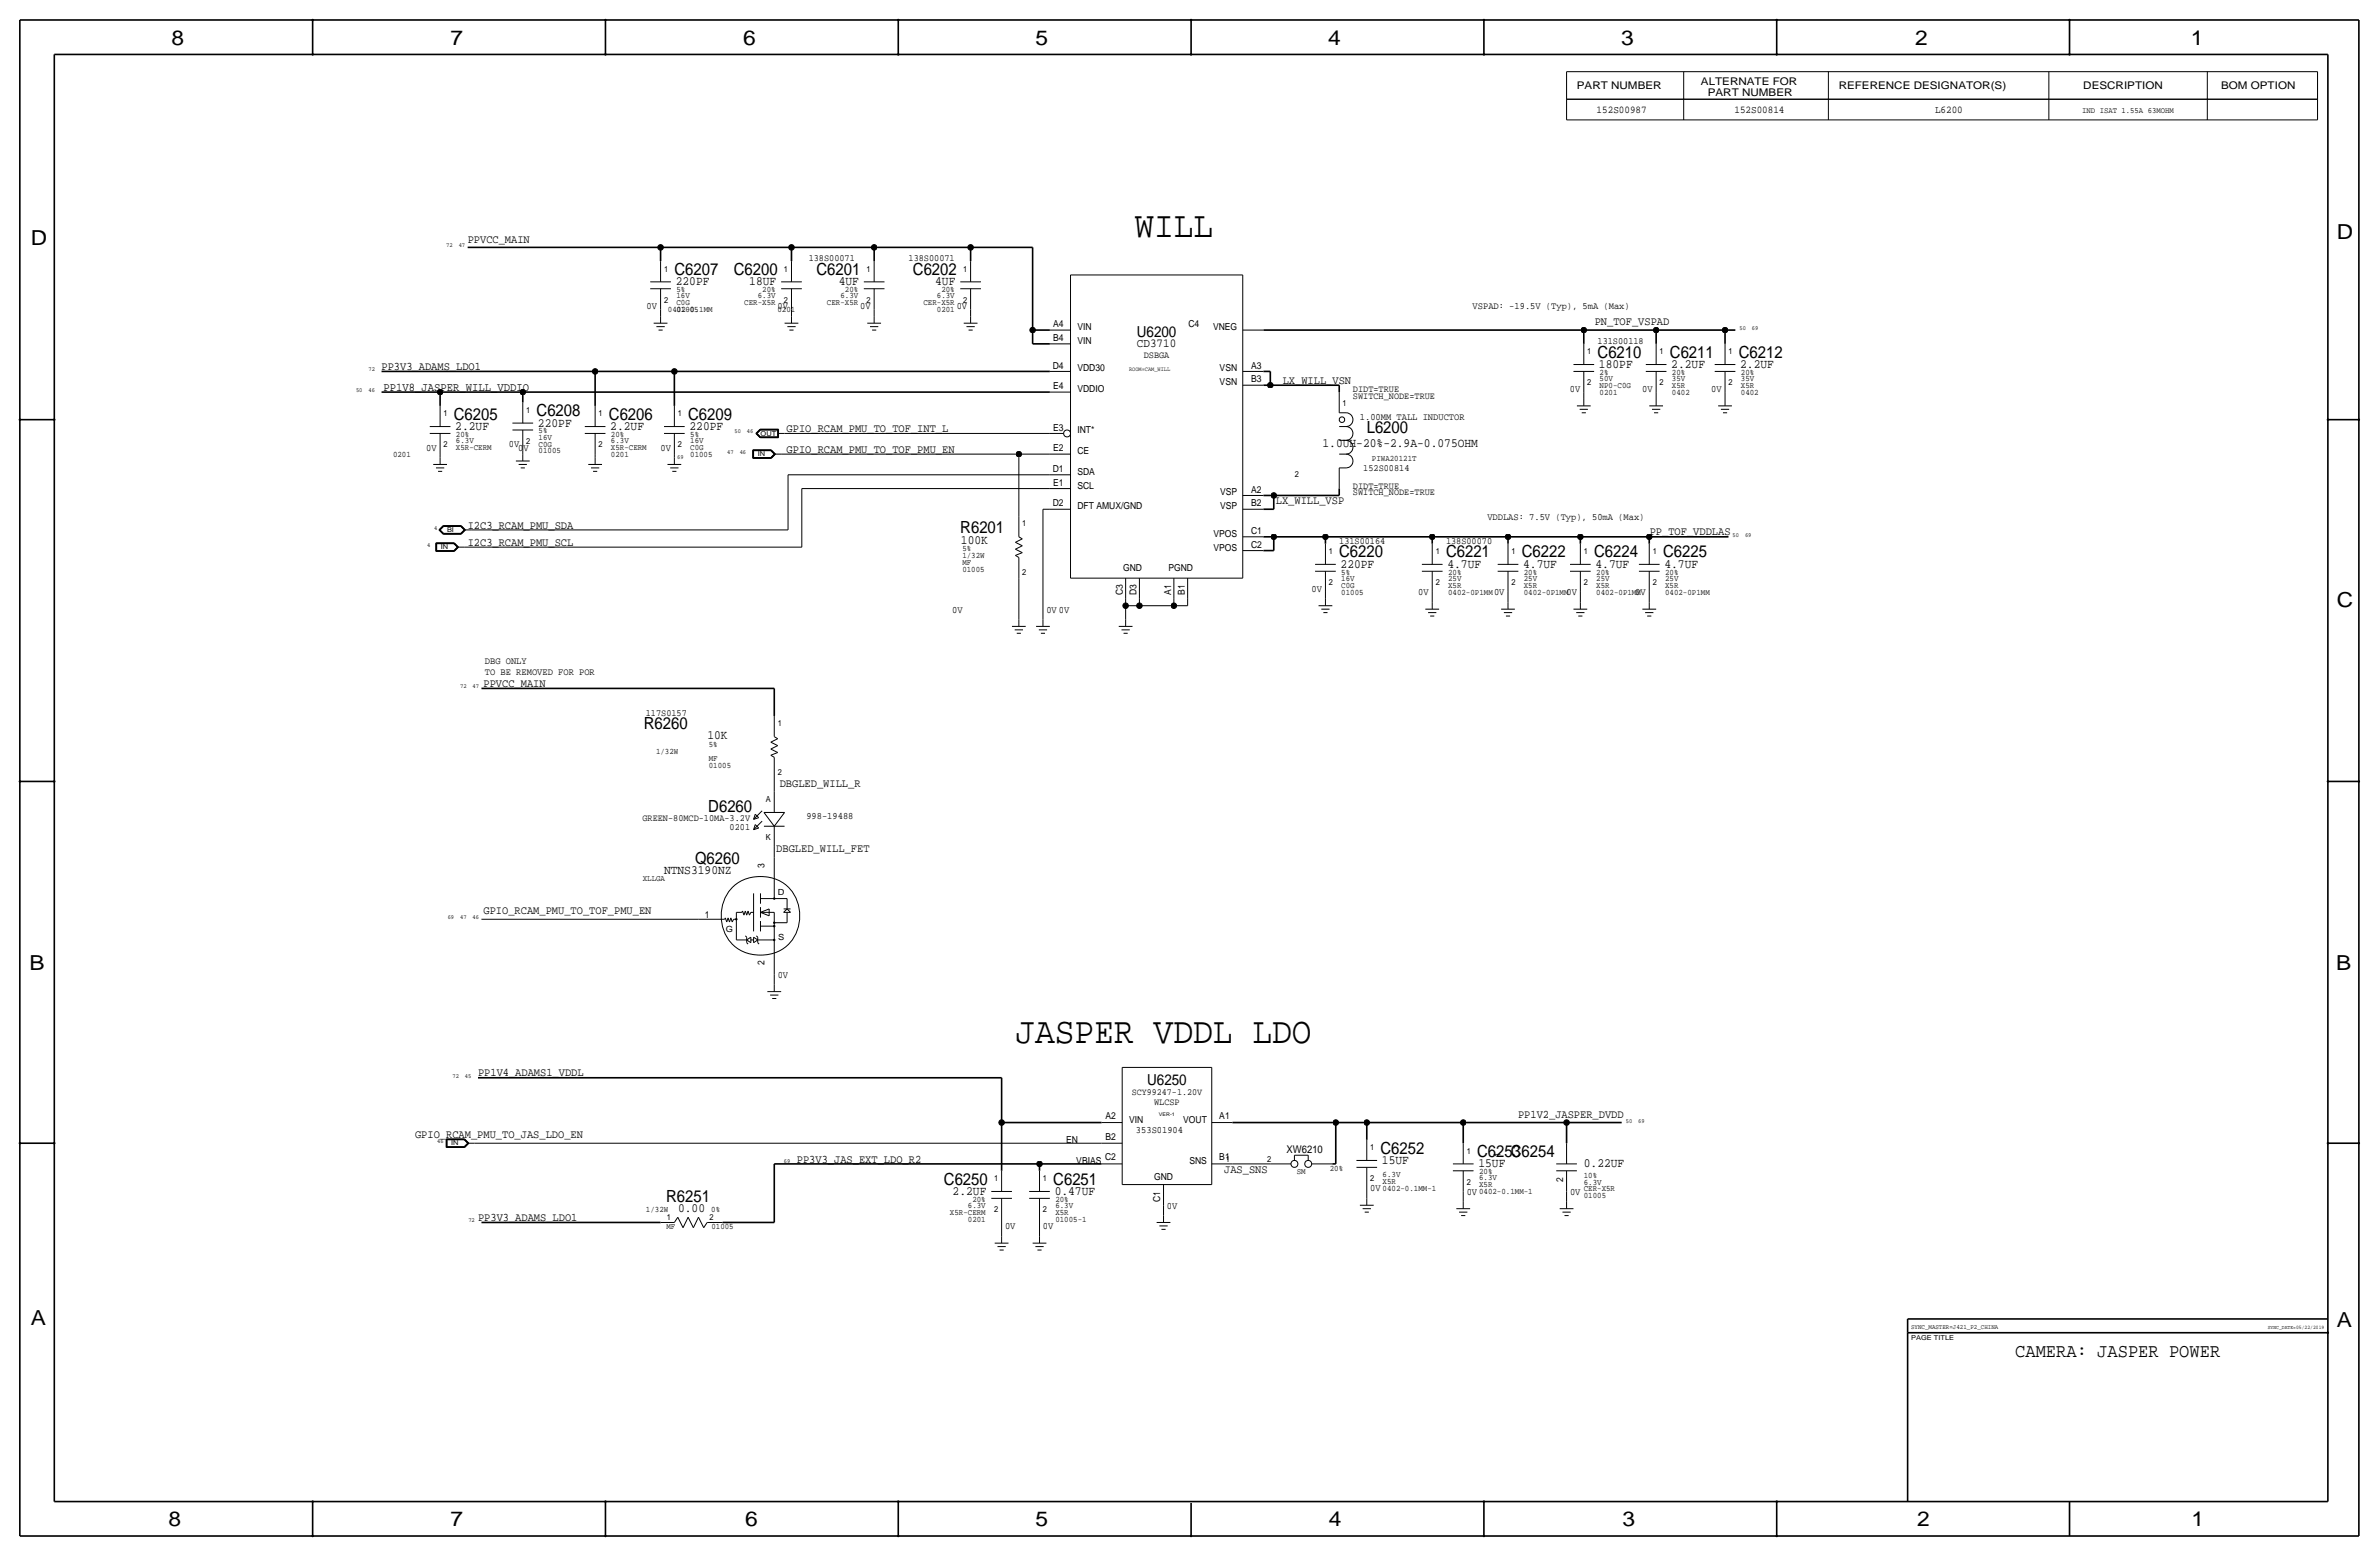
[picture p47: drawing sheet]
<svg xmlns="http://www.w3.org/2000/svg" width="877mm" height="574mm" viewBox="0 0 877 574" stroke-linecap="round" stroke-linejoin="round" font-family="sans-serif">
<defs><g id="words">
<g font-size="13.6">
<text x="418.2" y="87.4">WILL</text>
<text x="374.3" y="384.6">JASPER VDDL LDO</text>
</g>
<g font-size="7.6">
<text x="63.2" y="16.5">8</text>
<text x="166.1" y="16.5">7</text>
<text x="274" y="16.5">6</text>
<text x="381.7" y="16.5">5</text>
<text x="489.7" y="16.5">4</text>
<text x="597.6" y="16.5">3</text>
<text x="706.1" y="16.5">2</text>
<text x="807.7" y="16.5">1</text>
<text x="861.5" y="88.1">D</text>
<text x="11.4" y="90.4">D</text>
<text x="861.5" y="223.8">C</text>
<text x="10.9" y="357.6">B</text>
<text x="861.3" y="357.4">B</text>
<text x="11.4" y="488.4">A</text>
<text x="861.5" y="489.2">A</text>
<text x="62.2" y="562.6">8</text>
<text x="166.1" y="562.6">7</text>
<text x="274.8" y="562.6">6</text>
<text x="381.7" y="562.6">5</text>
<text x="489.9" y="562.6">4</text>
<text x="598.1" y="562.6">3</text>
<text x="706.8" y="562.6">2</text>
<text x="807.9" y="562.6">1</text>
</g>
<text font-size="7.1" x="742.9" y="500.1">CAMERA: JASPER POWER</text>
<g font-size="6.2">
<text x="248.6" y="101.3">C6207</text>
<text x="270.5" y="101.3">C6200</text>
<text x="301" y="101.3">C6201</text>
<text x="336.6" y="101.3">C6202</text>
<text x="589" y="131.8">C6210</text>
<text x="615.6" y="131.8">C6211</text>
<text x="641" y="131.8">C6212</text>
<text x="167.3" y="154.7">C6205</text>
<text x="197.8" y="153.4">C6208</text>
<text x="224.5" y="154.7">C6206</text>
<text x="253.7" y="154.7">C6209</text>
<text x="503.9" y="159.8">L6200</text>
<text x="354" y="196.6">R6201</text>
<text x="493.7" y="205.5">C6220</text>
<text x="533.1" y="205.5">C6221</text>
<text x="561" y="205.5">C6222</text>
<text x="587.7" y="205.5">C6224</text>
<text x="613.1" y="205.5">C6225</text>
<text x="237.3" y="268.7">R6260</text>
<text x="261.1" y="299.2">D6260</text>
<text x="256.2" y="318.5">Q6260</text>
<text x="509" y="425.2">C6252</text>
<text x="544.5" y="426.5">C6253</text>
<text x="557" y="426.5">C6254</text>
<text x="348" y="436.6">C6250</text>
<text x="388.3" y="436.6">C6251</text>
<text x="245.6" y="443">R6251</text>
</g>
<g font-size="5.6">
<text x="419.1" y="124.2">U6200</text>
<text x="422.9" y="399.8">U6250</text>
</g>
<g font-size="4.7">
<text x="249.1" y="105.2">220PF</text>
<text x="276.2" y="105.2">18UF</text>
<text x="309.2" y="105.2">4UF</text>
<text x="344.8" y="105.2">4UF</text>
<text x="589.5" y="135.6">180PF</text>
<text x="616.2" y="135.6">2.2UF</text>
<text x="641.6" y="135.6">2.2UF</text>
<text x="167.8" y="158.5">2.2UF</text>
<text x="198.3" y="157.2">220PF</text>
<text x="225" y="158.5">2.2UF</text>
<text x="254.2" y="158.5">220PF</text>
<text x="487.6" y="164.8">1.0UH-20%-2.9A-0.075OHM</text>
<text x="354.3" y="200.4">100K</text>
<text x="494.2" y="209.3">220PF</text>
<text x="533.6" y="209.3">4.7UF</text>
<text x="561.5" y="209.3">4.7UF</text>
<text x="588.2" y="209.3">4.7UF</text>
<text x="613.6" y="209.3">4.7UF</text>
<text x="260.8" y="272.5">10K</text>
<text x="244.8" y="322.3">NTNS3190NZ</text>
<text x="509.5" y="429">15UF</text>
<text x="545" y="430.3">15UF</text>
<text x="583.9" y="430.3">0.22UF</text>
<text x="351.2" y="440.4">2.2UF</text>
<text x="388.8" y="440.4">0.47UF</text>
<text x="250" y="446.8">0.00</text>
</g>
<text font-size="4.5" x="419.2" y="128">CD3710</text>
<text font-size="4.4" x="141.4" y="144">PP1V8_JASPER_WILL_VDDIO</text>
<g font-size="4.3">
<text x="172.4" y="89.4">PPVCC_MAIN</text>
<text x="587.9" y="119.9">PN_TOF_VSPAD</text>
<text x="140.7" y="136.4">PP3V3_ADAMS_LDO1</text>
<text x="472.9" y="141.5">LX_WILL_VSN</text>
<text x="290" y="159.3">GPIO_RCAM_PMU_TO_TOF_INT_L</text>
<text x="290" y="166.9">GPIO_RCAM_PMU_TO_TOF_PMU_EN</text>
<text x="470.4" y="185.9">LX_WILL_VSP</text>
<text x="172.4" y="194.8">I2C3_RCAM_PMU_SDA</text>
<text x="608.2" y="197.4">PP_TOF_VDDLAS</text>
<text x="172.4" y="201.2">I2C3_RCAM_PMU_SCL</text>
<text x="178.3" y="253.2">PPVCC_MAIN</text>
<text x="287.5" y="290.1">DBGLED_WILL_R</text>
<text x="286.2" y="314.2">DBGLED_WILL_FET</text>
<text x="178.3" y="337.1">GPIO_RCAM_PMU_TO_TOF_PMU_EN</text>
<text x="176.2" y="396.7">PP1V4_ADAMS1_VDDL</text>
<text x="559.6" y="412">PP1V2_JASPER_DVDD</text>
<text x="153" y="419.6">GPIO_RCAM_PMU_TO_JAS_LDO_EN</text>
<text x="293.8" y="428.5">PP3V3_JAS_EXT_LDO_R2</text>
<text x="451.3" y="432.3">JAS_SNS</text>
<text x="176.2" y="450.1">PP3V3_ADAMS_LDO1</text>
</g>
<g font-size="3.9">
<text x="581.4" y="32.8">PART NUMBER</text>
<text x="627.1" y="31.5">ALTERNATE FOR</text>
<text x="629.6" y="35.3">PART NUMBER</text>
<text x="677.9" y="32.8">REFERENCE DESIGNATOR(S)</text>
<text x="768" y="32.8">DESCRIPTION</text>
<text x="818.8" y="32.8">BOM OPTION</text>
<text x="474.3" y="424.9">XW6210</text>
</g>
<g font-size="3.8">
<text x="588.6" y="41.7">152S00987</text>
<text x="639.4" y="41.7">152S00814</text>
<text x="713.4" y="41.7">L6200</text>
</g>
<g font-size="3.6">
<text x="238.4" y="114">0V</text>
<text x="286.7" y="114">0V</text>
<text x="317.1" y="114">0V</text>
<text x="352.7" y="114">0V</text>
<text x="542.9" y="114">VSPAD: -19.5V (Typ), 5mA (Max)</text>
<text x="578.8" y="144.5">0V</text>
<text x="605.4" y="144.5">0V</text>
<text x="630.8" y="144.5">0V</text>
<text x="501.3" y="154.7">1.00MM TALL INDUCTOR</text>
<text x="157.1" y="166.1">0V</text>
<text x="187.6" y="164.8">0V</text>
<text x="191.1" y="166.1">0V</text>
<text x="243.5" y="166.1">0V</text>
<text x="548.3" y="191.5">VDDLAS: 7.5V (Typ), 50mA (Max)</text>
<text x="483.5" y="218.2">0V</text>
<text x="522.9" y="219.5">0V</text>
<text x="550.8" y="219.5">0V</text>
<text x="577.5" y="219.5">0V</text>
<text x="602.9" y="219.5">0V</text>
<text x="351" y="225.8">0V</text>
<text x="385.8" y="225.8">0V 0V</text>
<text x="178.8" y="244.9">DBG ONLY</text>
<text x="178.8" y="248.7">TO BE REMOVED FOR POR</text>
<text x="297.3" y="302">998-19488</text>
<text x="286.7" y="360.4">0V</text>
<text x="418.8" y="417.6">353S01904</text>
<text x="505.2" y="439.2">0V</text>
<text x="540.7" y="440.4">0V</text>
<text x="578.8" y="440.4">0V</text>
<text x="430.2" y="445.5">0V</text>
<text x="370.5" y="453.1">0V</text>
<text x="384.5" y="453.1">0V</text>
</g>
<g font-size="3.5">
<text x="298.1" y="96.3">138S00071</text>
<text x="335" y="96.3">138S00071</text>
<text x="388.3" y="125.7">B4</text>
<text x="388.3" y="120.7">A4</text>
<text x="397.2" y="121.7">VIN</text>
<text x="438.1" y="120.7">C4</text>
<text x="447.2" y="121.7">VNEG</text>
<text x="397.2" y="126.7">VIN</text>
<text x="421.7" y="131.8">DSBGA</text>
<text x="589" y="126.7">131S00118</text>
<text x="388.1" y="135.9">D4</text>
<text x="397.2" y="136.9">VDD30</text>
<text x="449.7" y="136.9">VSN</text>
<text x="461.2" y="135.9">A3</text>
<text x="388.3" y="143.5">E4</text>
<text x="449.7" y="142">VSN</text>
<text x="461.2" y="141">B3</text>
<text x="397.2" y="144.5">VDDIO</text>
<text x="498.8" y="144.5">DIDT=TRUE</text>
<text x="498.8" y="147.1">SWITCH_NODE=TRUE</text>
<text x="388.3" y="158.8">E3</text>
<text x="397.2" y="159.8">INT*</text>
<text x="388.3" y="166.4">E2</text>
<text x="397.2" y="167.4">CE</text>
<text x="388.1" y="174">D1</text>
<text x="502.6" y="173.7">152S00814</text>
<text x="388.3" y="179.1">E1</text>
<text x="397.2" y="175">SDA</text>
<text x="397.2" y="180.1">SCL</text>
<text x="449.8" y="182.6">VSP</text>
<text x="461.2" y="181.6">A2</text>
<text x="498.8" y="180.1">DIDT=TRUE</text>
<text x="498.8" y="182.6">SWITCH_NODE=TRUE</text>
<text x="388.1" y="186.7">D2</text>
<text x="397.2" y="187.7">DFT AMUX/GND</text>
<text x="449.8" y="187.7">VSP</text>
<text x="461.2" y="186.7">B2</text>
<text x="447.4" y="197.9">VPOS</text>
<text x="461.2" y="196.9">C1</text>
<text x="447.4" y="202.9">VPOS</text>
<text x="461.2" y="201.9">C2</text>
<text x="493.7" y="200.4">131S00164</text>
<text x="533.1" y="200.4">138S00070</text>
<text x="414" y="210.6">GND</text>
<text x="430.8" y="210.6">PGND</text>
<text x="414" y="219.4" transform="rotate(-90 414 219.4)">C3</text>
<text x="419" y="219.4" transform="rotate(-90 419 219.4)">D3</text>
<text x="431.7" y="219.2" transform="rotate(-90 431.7 219.2)">A1</text>
<text x="436.8" y="219.2" transform="rotate(-90 436.8 219.2)">B1</text>
<text x="238.1" y="263.9">117S0157</text>
<text x="236.8" y="302.8">GREEN-80MCD-10MA-3.2V</text>
<text x="269" y="305.8">0201</text>
<text x="281.8" y="319.8" transform="rotate(-90 281.8 319.8)">3</text>
<text x="259.8" y="338.3">1</text>
<text x="281.8" y="355.8" transform="rotate(-90 281.8 355.8)">2</text>
<text x="417.3" y="403.6">SCY99247-1.20V</text>
<text x="425.5" y="407.4">WLCSP</text>
<text x="407.6" y="412.5">A2</text>
<text x="416.3" y="413.8">VIN</text>
<text x="436.2" y="413.8">VOUT</text>
<text x="449.5" y="412.5">A1</text>
<text x="393" y="421.4">EN</text>
<text x="407.6" y="420.1">B2</text>
<text x="396.8" y="429">VBIAS</text>
<text x="407.4" y="427.7">C2</text>
<text x="438.5" y="429">SNS</text>
<text x="449.5" y="427.7">B1</text>
<text x="553.2" y="426.5" transform="rotate(-90 553.2 426.5)">1</text>
<text x="425.5" y="435.1">GND</text>
<text x="576.3" y="435.8" transform="rotate(-90 576.3 435.8)">2</text>
<text x="427.7" y="442.9" transform="rotate(-90 427.7 442.9)">C1</text>
</g>
<g font-size="3.1">
<text x="244.8" y="100.1">1</text>
<text x="289" y="100.1">1</text>
<text x="319.5" y="100.1">1</text>
<text x="355" y="100.1">1</text>
<text x="249.4" y="107.7">5%</text>
<text x="281" y="107.7">20%</text>
<text x="311.5" y="107.7">20%</text>
<text x="347" y="107.7">20%</text>
<text x="244.8" y="111.5">2</text>
<text x="249.4" y="112.5">C0G</text>
<text x="249.4" y="110">16V</text>
<text x="274.4" y="112.5">CER-X5R</text>
<text x="279.4" y="110">6.3V</text>
<text x="289" y="111.5">2</text>
<text x="304.9" y="112.5">CER-X5R</text>
<text x="309.8" y="110">6.3V</text>
<text x="319.5" y="111.5">2</text>
<text x="340.4" y="112.5">CER-X5R</text>
<text x="345.4" y="110">6.3V</text>
<text x="355" y="111.5">2</text>
<text x="246.3" y="115.1">0402-0.1MM</text>
<text x="249.4" y="115.1">01005</text>
<text x="286.6" y="115.1">0201</text>
<text x="345.4" y="115.1">0201</text>
<text x="585.2" y="130.6">1</text>
<text x="611.8" y="130.6">1</text>
<text x="637.2" y="130.6">1</text>
<text x="585.2" y="142">2</text>
<text x="589.7" y="138.2">2%</text>
<text x="589.7" y="143">NP0-C0G</text>
<text x="589.7" y="140.5">50V</text>
<text x="611.8" y="142">2</text>
<text x="616.4" y="138.2">20%</text>
<text x="616.4" y="143">X5R</text>
<text x="616.4" y="140.5">35V</text>
<text x="637.2" y="142">2</text>
<text x="641.8" y="138.2">20%</text>
<text x="641.8" y="143">X5R</text>
<text x="641.8" y="140.5">35V</text>
<text x="495" y="149.6">1</text>
<text x="589.7" y="145.5">0201</text>
<text x="616.4" y="145.5">0402</text>
<text x="641.8" y="145.5">0402</text>
<text x="163.5" y="153.4">1</text>
<text x="194" y="152.1">1</text>
<text x="220.7" y="153.4">1</text>
<text x="249.9" y="153.4">1</text>
<text x="168.1" y="161">20%</text>
<text x="198.6" y="159.8">5%</text>
<text x="225.2" y="161">20%</text>
<text x="254.5" y="161">5%</text>
<text x="163.5" y="164.8">2</text>
<text x="168.1" y="165.9">X5R-CERM</text>
<text x="168.1" y="163.3">6.3V</text>
<text x="194" y="163.6">2</text>
<text x="198.6" y="167.1">01005</text>
<text x="198.6" y="164.6">C0G</text>
<text x="198.6" y="162.1">16V</text>
<text x="220.7" y="164.8">2</text>
<text x="225.2" y="165.9">X5R-CERM</text>
<text x="225.2" y="163.3">6.3V</text>
<text x="249.9" y="164.8">2</text>
<text x="254.5" y="165.9">C0G</text>
<text x="254.5" y="163.3">16V</text>
<text x="144.9" y="168.4">0201</text>
<text x="225.2" y="168.4">0201</text>
<text x="254.5" y="168.4">01005</text>
<text x="505.8" y="169.9">PIWA20121T</text>
<text x="477.3" y="175.8">2</text>
<text x="376.9" y="194.1">1</text>
<text x="354.8" y="203.2">5%</text>
<text x="354.8" y="205.7">1/32W</text>
<text x="354.8" y="208.3">MF</text>
<text x="489.9" y="204.2">1</text>
<text x="529.3" y="204.2">1</text>
<text x="557.2" y="204.2">1</text>
<text x="583.9" y="204.2">1</text>
<text x="609.3" y="204.2">1</text>
<text x="354.8" y="210.8">01005</text>
<text x="376.9" y="211.8">2</text>
<text x="489.9" y="215.6">2</text>
<text x="494.5" y="211.8">5%</text>
<text x="494.5" y="214.1">16V</text>
<text x="529.3" y="215.6">2</text>
<text x="533.9" y="211.8">20%</text>
<text x="533.9" y="214.1">25V</text>
<text x="557.2" y="215.6">2</text>
<text x="561.8" y="211.8">20%</text>
<text x="561.8" y="214.1">25V</text>
<text x="583.9" y="215.6">2</text>
<text x="588.5" y="211.8">20%</text>
<text x="588.5" y="214.1">25V</text>
<text x="609.3" y="215.6">2</text>
<text x="613.9" y="211.8">20%</text>
<text x="613.9" y="214.1">25V</text>
<text x="494.5" y="216.7">C0G</text>
<text x="494.5" y="219.2">01005</text>
<text x="533.9" y="219.2">0402-0P1MM</text>
<text x="533.9" y="216.7">X5R</text>
<text x="561.8" y="216.7">X5R</text>
<text x="561.8" y="219.2">0402-0P1MM</text>
<text x="588.5" y="219.2">0402-0P1MM</text>
<text x="588.5" y="216.7">X5R</text>
<text x="613.9" y="219.2">0402-0P1MM</text>
<text x="613.9" y="216.7">X5R</text>
<text x="286.7" y="267.7">1</text>
<text x="261.3" y="275.3">5%</text>
<text x="241.9" y="277.9">1/32W</text>
<text x="261.3" y="280.4">MF</text>
<text x="261.3" y="283">01005</text>
<text x="286.7" y="285.5">2</text>
<text x="282.3" y="295.7">A</text>
<text x="282.3" y="309.6">K</text>
<text x="237" y="324.9">XLLGA</text>
<text x="286.8" y="329.9">D</text>
<text x="267.6" y="343.7">G</text>
<text x="286.8" y="346.5">S</text>
<text x="505.2" y="423.9">1</text>
<text x="540.7" y="425.2">1</text>
<text x="451.9" y="428.2">1</text>
<text x="467.2" y="428.2">2</text>
<text x="490.3" y="431.5">20%</text>
<text x="366.5" y="435.4">1</text>
<text x="384.5" y="435.4">1</text>
<text x="478.1" y="432.8">SM</text>
<text x="505.2" y="435.4">2</text>
<text x="509.7" y="436.4">X5R</text>
<text x="509.7" y="433.8">6.3V</text>
<text x="540.7" y="436.6">2</text>
<text x="545.3" y="432.8">20%</text>
<text x="545.3" y="437.6">X5R</text>
<text x="545.3" y="435.1">6.3V</text>
<text x="583.9" y="434.1">10%</text>
<text x="583.9" y="436.6">6.3V</text>
<text x="358.5" y="443">20%</text>
<text x="389.1" y="443">20%</text>
<text x="509.7" y="438.9">0402-0.1MM-1</text>
<text x="545.3" y="440.2">0402-0.1MM-1</text>
<text x="583.9" y="439.2">CER-X5R</text>
<text x="583.9" y="441.7">01005</text>
<text x="238.1" y="446.8">1/32W</text>
<text x="245.8" y="449.8">1</text>
<text x="261.6" y="449.8">2</text>
<text x="262.2" y="446.8">0%</text>
<text x="350.2" y="447.8">X5R-CERM</text>
<text x="356.8" y="445.3">6.3V</text>
<text x="366.5" y="446.8">2</text>
<text x="384.5" y="446.8">2</text>
<text x="389.1" y="447.8">X5R</text>
<text x="389.1" y="445.3">6.3V</text>
<text x="245.7" y="453.1">MF</text>
<text x="262.3" y="453.1">01005</text>
<text x="356.8" y="450.3">0201</text>
<text x="389.1" y="450.3">01005-1</text>
</g>
<text font-size="3" x="767.7" y="41.7">IND ISAT 1.55A 63MOHM</text>
<g font-size="2.5">
<text x="280.4" y="160.5">OUT</text>
<text x="279.4" y="168.1">IN</text>
<text x="164.8" y="196.1">BI</text>
<text x="162.5" y="202.4">IN</text>
<text x="166.3" y="422.1">IN</text>
<text x="704.5" y="493.8">PAGE TITLE</text>
</g>
<text font-size="2.4" x="704.5" y="490">SYNC_MASTER=J421_P2_CHINA</text>
<g font-size="2.3">
<text x="164.5" y="91.2">72</text>
<text x="169.1" y="91.2">47</text>
<text x="641.3" y="121.7">50</text>
<text x="645.9" y="121.7">69</text>
<text x="135.8" y="136.9">72</text>
<text x="131.3" y="144.5">50</text>
<text x="135.8" y="144.5">46</text>
<text x="270.8" y="159.8">50</text>
<text x="275.3" y="159.8">46</text>
<text x="268.1" y="167.4">47</text>
<text x="272.7" y="167.4">46</text>
<text x="249.6" y="169.2">69</text>
<text x="160.1" y="195.3">4</text>
<text x="638.8" y="197.9">50</text>
<text x="643.3" y="197.9">69</text>
<text x="157.4" y="201.7">4</text>
<text x="169.6" y="253.7">72</text>
<text x="174.2" y="253.7">47</text>
<text x="165" y="338.8">69</text>
<text x="169.6" y="338.8">47</text>
<text x="174.2" y="338.8">46</text>
<text x="166.8" y="397.3">72</text>
<text x="171.4" y="397.3">45</text>
<text x="599.4" y="413.8">50</text>
<text x="604" y="413.8">69</text>
<text x="161.2" y="421.4">46</text>
<text x="288.9" y="428.5">69</text>
<text x="172.7" y="450.6">72</text>
</g>
<text font-size="2.2" x="416.3" y="136.9">ROOM=CAM_WILL</text>
<text font-size="2" x="836" y="490">SYNC_DATE=05/22/2019</text>
<text font-size="1.8" x="427.3" y="411.2">VER-1</text>
</g></defs>
<g fill="none" stroke="#000" stroke-width=".6">
<path d="M7.3 7.4v558.8zM7.3 7.4h862.3zM115.3 7.4v12.7zM223.2 7.4v12.7zM331.2 7.4v12.7zM439.1 7.4v12.7zM547.1 7.4v12.7zM655 7.4v12.7zM763 7.4v12.7zM869.6 7.4v558.8zM20 20.1v533.4zM20 20.1h838.2z"/>
<path d="M858.2 20.1v533.4zM172.4 91.2h71.1zM243.5 91.2h48.3zM243.5 91.2v5.1zM291.8 91.2h30.5zM291.8 91.2v5.1zM322.3 91.2h35.5zM322.3 91.2v5.1zM357.8 91.2v5.1zM357.8 91.2h22.9zM380.7 91.2v30.5zM140.7 136.9h78.7z"/>
<path d="M219.4 136.9h29.2zM219.4 136.9v12.7zM248.6 136.9h138.4zM248.6 136.9v12.7zM380.7 121.7h6.3zM380.7 121.7v5zM380.7 126.7h6.3zM465.8 136.9h2.5zM465.8 121.7h118.1zM468.3 136.9v5.1zM583.9 121.7h26.7zM583.9 121.7v5z"/>
<path d="M610.6 121.7h25.4zM610.6 121.7v5zM636 121.7v5zM636 121.7h3.8zM7.3 154.7h12.7zM140.7 144.5h21.6zM162.3 144.5h30.4zM162.3 144.5v5.1zM192.7 144.5h194.3zM192.7 144.5v3.8zM465.8 142h2.5zM468.3 142h25.4z"/>
<path d="M493.7 142v2.5zM858.2 154.7h11.4zM465.8 197.9h3.8zM465.8 187.7h3.8zM465.8 182.6h3.8zM469.6 197.9h19zM469.6 197.9v5zM469.6 182.6v5.1zM469.6 182.6h24.1zM488.6 197.9h39.4zM488.6 197.9v2.5zM493.7 180.1v2.5z"/>
<path d="M528 197.9h28zM528 197.9v2.5zM556 197.9h26.6zM556 197.9v2.5zM582.6 197.9h25.4zM582.6 197.9v2.5zM608 197.9h29.2zM608 197.9v2.5zM465.8 202.9h3.8zM177.5 253.7h107.9zM285.4 253.7v10.2zM7.3 288h12.7z"/>
<path d="M858.2 288h11.4zM176.2 397.3h193.1zM369.3 397.3v16.5zM369.3 413.8h36.8zM369.3 413.8v17.7zM454.4 413.8h38.1zM492.5 413.8h11.4zM492.5 413.8v15.2zM503.9 413.8h35.5zM503.9 413.8v6.3zM539.4 413.8h38.1zM539.4 413.8v7.6z"/>
<path d="M577.5 413.8v7.6zM577.5 413.8h20.4zM7.3 421.4h12.7zM285.4 429h97.8zM285.4 429v21.6zM383.2 429v2.5zM383.2 429h22.9zM491.2 429h1.3zM858.2 421.4h11.4zM177.5 450.6h66zM266.4 450.6h19zM703.3 486.2v5z"/>
<path d="M703.3 486.2h154.9zM703.3 491.2h154.9zM703.3 491.2v62.3zM20 553.5h838.2zM115.3 553.5v12.7zM223.2 553.5v12.7zM331.2 553.5v12.7zM439.1 554v12.2zM547.1 553.5v12.7zM655 553.5v12.7zM763 553.5v12.7zM7.3 566.2h862.3z"/>
</g>
<g fill="none" stroke="#000" stroke-width=".37">
<path d="M577.5 26.4v10.2zM577.5 26.4h276.9zM577.5 36.6h276.9zM577.5 36.6v7.6zM620.7 26.4v10.2zM620.7 36.6v7.6zM674.1 26.4v10.2zM674.1 36.6v7.6zM755.3 26.4v10.2zM755.3 36.6v7.6zM813.8 26.4v10.2zM813.8 36.6v7.6z"/>
<path d="M854.4 26.4v10.2zM854.4 36.6v7.6zM577.5 44.2h276.9zM243.5 96.3v7.6zM291.8 96.3v7.6zM322.3 96.3v7.6zM357.8 96.3v7.6zM239.7 103.9h7.6zM239.7 106.4h7.6zM241 119.1h5.1zM243.5 114v2.6zM243.5 106.4v7.6z"/>
<path d="M243.5 116.6v2.5zM288 103.9h7.6zM288 106.4h7.6zM289.3 119.1h5zM291.8 114v2.6zM291.8 106.4v7.6zM291.8 116.6v2.5zM318.5 103.9h7.6zM318.5 106.4h7.6zM319.7 119.1h5.1zM322.3 114v2.6zM322.3 116.6v2.5z"/>
<path d="M322.3 106.4v7.6zM354 103.9h7.6zM354 106.4h7.6zM355.3 119.1h5.1zM357.8 114v2.6zM357.8 106.4v7.6zM357.8 116.6v2.5zM394.7 101.3v111.8zM394.7 101.3h63.5zM458.2 101.3v111.8zM242 120.4h3.1zM242.8 121.7h1.5z"/>
<path d="M290.3 120.4h3zM291 121.7h1.6zM320.8 120.4h3zM321.5 121.7h1.5zM356.3 120.4h3.1zM357.1 121.7h1.5zM387 136.9h7.7zM387 121.7h7.7zM387 126.7h7.7zM458.2 121.7h7.6zM458.2 136.9h7.6zM580.1 134.4h7.6z"/>
<path d="M580.1 136.9h7.6zM583.9 126.7v7.7zM583.9 136.9v7.6zM606.8 134.4h7.6zM606.8 136.9h7.6zM610.6 126.7v7.7zM610.6 136.9v7.6zM632.2 134.4h7.6zM632.2 136.9h7.6zM636 126.7v7.7zM636 136.9v7.6zM158.4 157.2h7.7z"/>
<path d="M158.4 159.8h7.7zM162.3 149.6v7.6zM162.3 159.8v7.6zM188.9 156h7.6zM188.9 158.5h7.6zM192.7 148.3v7.7zM192.7 158.5v7.6zM215.6 157.2h7.6zM215.6 159.8h7.6zM219.4 149.6v7.6zM219.4 159.8v7.6zM244.8 157.2h7.6z"/>
<path d="M244.8 159.8h7.6zM248.6 149.6v7.6zM248.6 159.8v7.6zM278.6 159.8l1.6-1.6zM278.6 159.8l1.6 1.5zM278.8 159.8l1.5 1.4zM278.9 159.8l1.4 1.3zM279.1 159.8l1.3-1.3zM279.1 159.8l1.3 1.2zM280.2 158.2h6.8zM280.3 158.3l-1.5 1.5zM280.3 158.3h6.6z"/>
<path d="M280.3 158.4l-1.4 1.4zM280.3 158.4h6.5zM280.4 158.5h6.3zM286.7 159.8h2.6zM286.7 158.5v2.5zM286.8 158.4v2.7zM286.9 158.3v2.9zM287 158.2v3.1zM289.3 159.8h97.7zM387 144.5h7.7zM387 159.8h5.1zM458.2 142h7.6z"/>
<path d="M493.7 144.5v7.6zM493.7 152.1h2.6zM493.7 157.2h2.6zM496.3 152.1a2.54 2.54 0 0 1 2.5 2.6 2.54 2.54 0 0 1-2.5 2.5 2.54 2.54 0 0 1 2.5 2.6 2.54 2.54 0 0 1-2.5 2.5 2.54 2.54 0 0 1 2.5 2.5 2.54 2.54 0 0 1-2.5 2.6 2.54 2.54 0 0 1 2.5 2.5 2.54 2.54 0 0 1-2.5 2.6M581.4 149.6h5zM582.4 150.9h3zM583.1 152.1h1.6zM583.9 144.5v2.6zM583.9 147.1v2.5zM608 149.6h5.1zM609 150.9h3.1zM609.8 152.1h1.5z"/>
<path d="M610.6 144.5v2.6zM610.6 147.1v2.5zM633.4 149.6h5.1zM634.4 150.9h3.1zM635.2 152.1h1.5zM636 144.5v2.6zM636 147.1v2.5zM159.7 171.2h5.1zM160.7 172.5h3.1zM161.5 173.7h1.5zM162.3 167.4v1.3zM162.3 168.7v2.5z"/>
<path d="M190.2 169.9h5.1zM191.2 171.2h3.1zM192 172.5h1.5zM192.7 166.1v1.3zM192.7 167.4v2.5zM216.9 171.2h5zM217.9 172.5h3zM218.6 173.7h1.6zM219.4 167.4v1.3zM219.4 168.7v2.5zM246.1 171.2h5.1zM247.1 172.5h3z"/>
<path d="M247.9 173.7h1.5zM248.6 167.4v1.3zM248.6 168.7v2.5zM277.5 165.8v3.2zM277.5 169h6.8zM277.5 165.8h6.8zM277.6 165.9h6.7zM277.6 165.9v3zM277.6 168.9h6.7zM277.7 166h6.5zM277.7 166v2.8zM277.7 168.8h6.5z"/>
<path d="M277.8 166.1h6.4zM277.8 166.1v2.6zM277.8 168.7h6.4zM280.2 161.3h6.8zM280.3 161.2h6.6zM280.3 161.1h6.5zM280.4 161h6.3zM284.2 166.1l1.2 1.3zM284.2 168.7l1.2-1.3zM284.2 166l1.4 1.4zM284.3 165.9l1.5 1.5zM284.3 165.8l1.6 1.6z"/>
<path d="M284.3 169l1.6-1.6zM285.4 167.4h2.6zM285.6 167.4l-1.4 1.4zM285.8 167.4l-1.5 1.5zM288 167.4h87.6zM290.5 175v20.3zM290.5 175h96.5zM375.6 167.4h11.4zM375.6 167.4v22.8zM387 175h7.7zM387 167.4h7.7zM493.7 162.3h2.6z"/>
<path d="M493.7 167.4h2.6zM493.7 172.5h2.6zM493.7 172.5v7.6zM161.8 195.3l1.6-1.5zM161.8 195.3l1.6 1.6zM162 195.3l1.4 1.5zM162.1 195.3l1.4 1.4zM162.3 195.3l1.2 1.3zM163.4 196.9h6.6zM163.4 193.8h6.6zM163.4 193.9l-1.4 1.4zM163.4 196.8h6.6z"/>
<path d="M163.4 193.9h6.6zM163.5 194l-1.4 1.3zM163.5 196.7h6.4zM163.5 194h6.4zM163.5 194.1l-1.2 1.2zM163.5 196.6h6.4zM163.5 194.1h6.4zM169.9 196.6l1.2-1.3zM169.9 194.1l1.2 1.2zM169.9 194l1.4 1.3zM170 193.9l1.4 1.4zM170 196.9l1.6-1.6z"/>
<path d="M170 193.8l1.6 1.5zM171.1 195.3h2.6zM171.3 195.3l-1.4 1.4zM171.4 195.3l-1.4 1.5zM173.7 195.3h116.8zM295.6 180.1v21.6zM295.6 180.1h91.4zM374.3 199.9l2.6 1.3zM374.3 199.9l2.6-1.3zM375.6 190.2v7.7zM375.6 197.9l1.3 .7zM384.5 187.7h2.5z"/>
<path d="M384.5 187.7v40.6zM387 187.7h7.7zM387 180.1h7.7zM458.2 197.9h7.6zM458.2 182.6h7.6zM458.2 187.7h7.6zM160.7 200.1v3.1zM160.7 203.2h6.8zM160.7 200.1h6.8zM160.8 200.2h6.6zM160.8 200.2v3zM160.8 203.2h6.6z"/>
<path d="M160.9 200.3h6.5zM160.9 200.3v2.7zM160.9 203h6.5zM161 200.4h6.3zM161 200.4v2.5zM161 202.9h6.3zM167.3 200.4l1.3 1.3zM167.3 202.9l1.3-1.2zM167.4 200.3l1.4 1.4zM167.4 200.2l1.5 1.5zM167.5 200.1l1.6 1.6zM167.5 203.2l1.6-1.5z"/>
<path d="M168.6 201.7h2.5zM168.8 201.7l-1.4 1.3zM168.9 201.7l-1.5 1.5zM171.1 201.7h124.5zM374.3 204.7l1.3 .8zM374.3 204.7l2.6-1zM374.3 202.4l2.6 1.3zM374.3 202.4l2.6-1.2zM375.6 213.1v15.2zM375.6 205.5v7.6zM394.7 213.1h63.5zM415 213.1v7.6z"/>
<path d="M420.1 213.1v7.6zM432.8 213.1v7.6zM437.8 213.1v7.6zM458.2 202.9h7.6zM484.8 208h7.7zM484.8 210.6h7.7zM488.6 218.2v2.5zM488.6 200.4v7.6zM488.6 210.6v7.6zM524.2 208h7.6zM524.2 210.6h7.6zM528 218.2v3.8z"/>
<path d="M528 200.4v7.6zM528 210.6v7.6zM552.1 208h7.7zM552.1 210.6h7.7zM556 218.2v3.8zM556 200.4v7.6zM556 210.6v7.6zM578.8 208h7.6zM578.8 210.6h7.6zM582.6 218.2v3.8zM582.6 200.4v7.6zM582.6 210.6v7.6z"/>
<path d="M604.2 208h7.6zM604.2 210.6h7.6zM608 218.2v3.8zM608 200.4v7.6zM608 210.6v7.6zM373.1 230.9h5.1zM374.1 232.2h3zM374.9 233.4h1.5zM375.6 228.3v2.6zM382 230.9h5zM383 232.2h3zM383.7 233.4h1.6z"/>
<path d="M384.5 228.3v2.6zM412.4 230.9h5.1zM413.5 232.2h3zM414.2 233.4h1.5zM415 223.3h5.1zM415 220.7v2.6zM415 223.3v5zM415 228.3v2.6zM420.1 223.3h12.7zM420.1 220.7v2.6zM432.8 223.3h5zM432.8 220.7v2.6z"/>
<path d="M437.8 220.7v2.6zM486.1 223.3h5.1zM487.1 224.5h3.1zM487.9 225.8h1.5zM488.6 220.7v2.6zM525.5 224.5h5.1zM526.5 225.8h3zM527.3 227.1h1.5zM528 222v2.5zM553.4 224.5h5.1zM554.4 225.8h3.1zM555.2 227.1h1.5z"/>
<path d="M556 222v2.5zM580.1 224.5h5.1zM581.1 225.8h3.1zM581.9 227.1h1.5zM582.6 222v2.5zM605.5 224.5h5.1zM606.5 225.8h3.1zM607.3 227.1h1.5zM608 222v2.5zM284.2 278.4l1.2 .7zM284.2 278.4l2.5-1zM284.2 276.1l2.5 1.3z"/>
<path d="M284.2 276.1l2.5-1.3zM284.2 273.6l2.5 1.2zM284.2 273.6l2.5-1.3zM285.4 279.1v7.7zM285.4 263.9v7.6zM285.4 271.5l1.3 .8zM281.6 299.5l3.8 5zM281.6 299.5h7.7zM285.4 286.8v5zM285.4 291.8v7.7zM289.3 299.5l-3.9 5zM277.8 302l3.2-3.1z"/>
<path d="M277.8 302l1.9-.6zM277.8 305.8l3.2-3.1zM277.8 305.8l1.9-.6zM278.4 300.1l-.6 1.9zM278.4 300.1l1.3 1.3zM278.4 303.9l-.6 1.9zM278.4 303.9l1.3 1.3zM281.6 304.5h7.7zM285.4 312.2v3.8zM285.4 316v15.2zM285.4 304.5v7.7zM177.5 338.8h80z"/>
<path d="M257.5 338.8h9.7zM267.4 338.3l-.2 .5zM267.4 338.3l.5 1.6zM268.4 338.3l-.5 1.6zM268.4 338.3l.5 1.6zM269.4 338.3l-.5 1.6zM269.4 338.3l.6 1.6zM269.5 327.6a15.1 15.1 0 0 1 22.8 1.4 15 15 0 0 1-5.6 21.8 14.8 14.8 0 0 1-19.2-6.3 15.6 15.6 0 0 1 2-16.9zM270.5 338.8l-.5 1.1zM270.5 338.8h1zM271.5 336.3v10.2zM271.5 336.3h2z"/>
<path d="M273.8 335.8l.5 1.5zM273.8 335.8l-.3 .5zM274.8 335.8l.5 1.5zM274.8 335.8l-.5 1.5zM275.8 335.8l.5 1.5zM275.8 335.8l-.5 1.5zM276.8 336.3h1zM276.8 336.3l-.5 1zM277.8 329.3v14zM280.4 336.3l3.2-1.3zM280.4 336.3h5zM280.4 336.3l3.2 1.3z"/>
<path d="M280.4 334.4v3.8zM280.4 331.2h9.8zM280.4 329.3v3.8zM280.4 339.5v3.8zM283.6 335v2.6zM285.4 336.3v22.9zM288.9 336.3l1.3-1.3zM288.9 336.3h2.5zM288.9 335h2.5zM290.2 336.3v3.8zM290.2 335l1.2 1.3zM290.2 331.2v3.8z"/>
<path d="M271.5 346.5h3.8zM274.8 344.9l.5 .5zM275.3 347.5l.5 .5zM275.3 345.4v2.1zM275.3 346.5l1.5 1zM275.3 346.5l1.5-1.1zM276.8 346.5h1zM276.8 345.4v2.1zM277.8 347.5l1.5-1zM277.8 345.4l1.5 1.1zM277.8 345.4v2.1zM278.8 344.9l.5 .5z"/>
<path d="M279.3 347.5l.6 .5zM279.3 346.5h6.1zM279.3 345.4v2.1zM280.4 341.4h5zM285.4 359.2v3.8zM285.4 340.1h4.8zM282.9 365.5h5.1zM283.9 366.8h3.1zM284.7 368h1.5zM285.4 363v2.5zM413.7 393.4h33zM413.7 393.4v43.2z"/>
<path d="M446.7 393.4v43.2zM164.5 419.8v3.2zM164.5 419.8h6.8zM164.6 419.9h6.6zM164.6 419.9v3zM171.2 419.9l1.5 1.5zM171.3 419.8l1.6 1.6zM406.1 413.8h7.6zM446.7 413.8h7.7zM164.5 423h6.8zM164.6 422.9h6.6zM164.7 420h6.5z"/>
<path d="M164.7 420v2.8zM164.7 422.8h6.5zM164.8 420.1h6.3zM164.8 420.1v2.6zM164.8 422.7h6.3zM171.1 420.1l1.3 1.3zM171.1 422.7l1.3-1.3zM171.2 420l1.4 1.4zM171.3 423l1.6-1.6zM172.4 421.4h2.6zM172.6 421.4l-1.4 1.4zM172.7 421.4l-1.5 1.5z"/>
<path d="M175 421.4h231.1zM365.5 439.2h7.6zM369.3 431.5v7.7zM379.4 439.2h7.6zM383.2 431.5v7.7zM406.1 421.4h7.6zM406.1 429h7.6zM413.7 436.6h33zM429 436.6v7.6zM446.7 429h7.7zM454.4 429h13.9zM468.3 429h7.6z"/>
<path d="M477.2 425.8v1.9zM477.2 425.8h5.1zM482.3 425.8v1.9zM483.6 429h7.6zM500.1 427.7h7.6zM500.1 430.3h7.6zM503.9 437.9v3.8zM503.9 420.1v7.6zM503.9 430.3v7.6zM535.6 429h7.7zM535.6 431.5h7.7zM539.4 439.2v3.8z"/>
<path d="M539.4 421.4v7.6zM539.4 431.5v7.7zM573.7 429h7.7zM573.7 431.5h7.7zM577.5 439.2v3.8zM577.5 431.5v7.7zM577.5 421.4v7.6zM243.5 450.6h5.1zM249.9 448.7l-1.3 1.9zM249.9 448.7l1.9 3.8zM253.7 448.7l-1.9 3.8zM253.7 448.7l1.9 3.8z"/>
<path d="M257.5 448.7l1.9 3.8zM257.5 448.7l-1.9 3.8zM260.7 450.6h5.7zM260.7 450.6l-1.3 1.9zM365.5 441.7h7.6zM366.7 458.2h5.1zM367.7 459.5h3.1zM369.3 449.3v6.4zM369.3 455.7v2.5zM369.3 441.7v7.6zM379.4 441.7h7.6zM380.7 458.2h5.1z"/>
<path d="M381.7 459.5h3.1zM383.2 449.3v6.4zM383.2 441.7v7.6zM383.2 455.7v2.5zM426.4 450.6h5.1zM427.4 451.9h3.1zM428.2 453.1h1.5zM429 444.2v3.9zM429 448.1v2.5zM501.3 444.2h5.1zM502.4 445.5h3zM503.1 446.8h1.5z"/>
<path d="M503.9 441.7v2.5zM536.9 445.5h5.1zM537.9 446.8h3.1zM538.7 448.1h1.5zM539.4 443v2.5zM575 445.5h5.1zM576 446.8h3.1zM576.8 448.1h1.5zM577.5 443v2.5zM368.5 460.8h1.5zM382.5 460.8h1.5z"/>
<circle cx="393.4" cy="159.8" r="1.28"/>
<circle cx="494.7" cy="154.7" r="1.02"/>
<circle cx="477.2" cy="429" r="1.28"/>
<circle cx="482.3" cy="429" r="1.28"/>
</g>
<g fill="#000" stroke="#000" stroke-width=".37">
<path d="M115.1 7.2h.4v.3h-.4zM115.1 19.9h.4v.3h-.4zM223 7.2h.4v.3h-.4zM223 19.9h.4v.3h-.4zM331 19.9h.4v.3h-.4zM331 7.2h.4v.3h-.4zM438.9 7.2h.4v.3h-.4zM438.9 19.9h.4v.3h-.4zM546.9 7.2h.4v.3h-.4zM546.9 19.9h.4v.3h-.4zM654.8 19.9h.4v.3h-.4zM654.8 7.2h.4v.3h-.4z"/>
<path d="M762.8 19.9h.4v.3h-.4zM762.8 7.2h.4v.3h-.4zM7.1 154.5h.4v.4h-.4zM19.8 154.5h.4v.4h-.4zM858 154.5h.4v.4h-.4zM869.5 154.5h.3v.4h-.3zM7.1 287.9h.4v.3h-.4zM19.8 287.9h.4v.3h-.4zM858 287.9h.4v.3h-.4zM869.5 287.9h.3v.3h-.3zM271.3 338.7h.4v.3h-.4zM285.3 339.9h.3v.4h-.3z"/>
<path d="M285.3 331h.3v.4h-.3zM285.3 341.2h.3v.4h-.3zM285.3 346.3h.3v.3h-.3zM7.1 421.2h.4v.4h-.4zM19.8 421.2h.4v.4h-.4zM858 421.2h.4v.4h-.4zM869.5 421.2h.3v.4h-.3zM858 491.1h.4v.3h-.4zM115.1 553.3h.4v.3h-.4zM223 553.3h.4v.3h-.4zM331 553.3h.4v.3h-.4zM546.9 553.3h.4v.3h-.4z"/>
<path d="M654.8 553.3h.4v.3h-.4zM115.1 566h.4v.3h-.4zM223 566h.4v.3h-.4zM331 566h.4v.3h-.4zM438.9 566h.4v.3h-.4zM546.9 566h.4v.3h-.4zM654.8 566h.4v.3h-.4z"/>
<circle cx="243.5" cy="91.2" r="1.02"/>
<circle cx="291.8" cy="91.2" r="1.02"/>
<circle cx="322.3" cy="91.2" r="1.02"/>
<circle cx="357.8" cy="91.2" r="1.02"/>
<circle cx="219.4" cy="136.9" r="1.02"/>
<circle cx="248.6" cy="136.9" r="1.02"/>
<circle cx="380.7" cy="121.7" r="1.02"/>
<circle cx="583.9" cy="121.7" r="1.02"/>
<circle cx="610.6" cy="121.7" r="1.02"/>
<circle cx="636" cy="121.7" r="1.02"/>
<circle cx="162.3" cy="144.5" r="1.02"/>
<circle cx="192.7" cy="144.5" r="1.02"/>
<circle cx="468.3" cy="142" r="1.02"/>
<circle cx="375.6" cy="167.4" r="1.02"/>
<circle cx="469.6" cy="197.9" r="1.02"/>
<circle cx="469.6" cy="182.6" r="1.02"/>
<circle cx="488.6" cy="197.9" r="1.02"/>
<circle cx="528" cy="197.9" r="1.02"/>
<circle cx="556" cy="197.9" r="1.02"/>
<circle cx="582.6" cy="197.9" r="1.02"/>
<circle cx="608" cy="197.9" r="1.02"/>
<circle cx="415" cy="223.3" r="1.02"/>
<circle cx="420.1" cy="223.3" r="1.02"/>
<circle cx="432.8" cy="223.3" r="1.02"/>
<circle cx="369.3" cy="413.8" r="1.02"/>
<circle cx="492.5" cy="413.8" r="1.02"/>
<circle cx="503.9" cy="413.8" r="1.02"/>
<circle cx="539.4" cy="413.8" r="1.02"/>
<circle cx="577.5" cy="413.8" r="1.02"/>
<circle cx="383.2" cy="429" r="1.02"/>
</g>
<use href="#words"/>
</svg>
